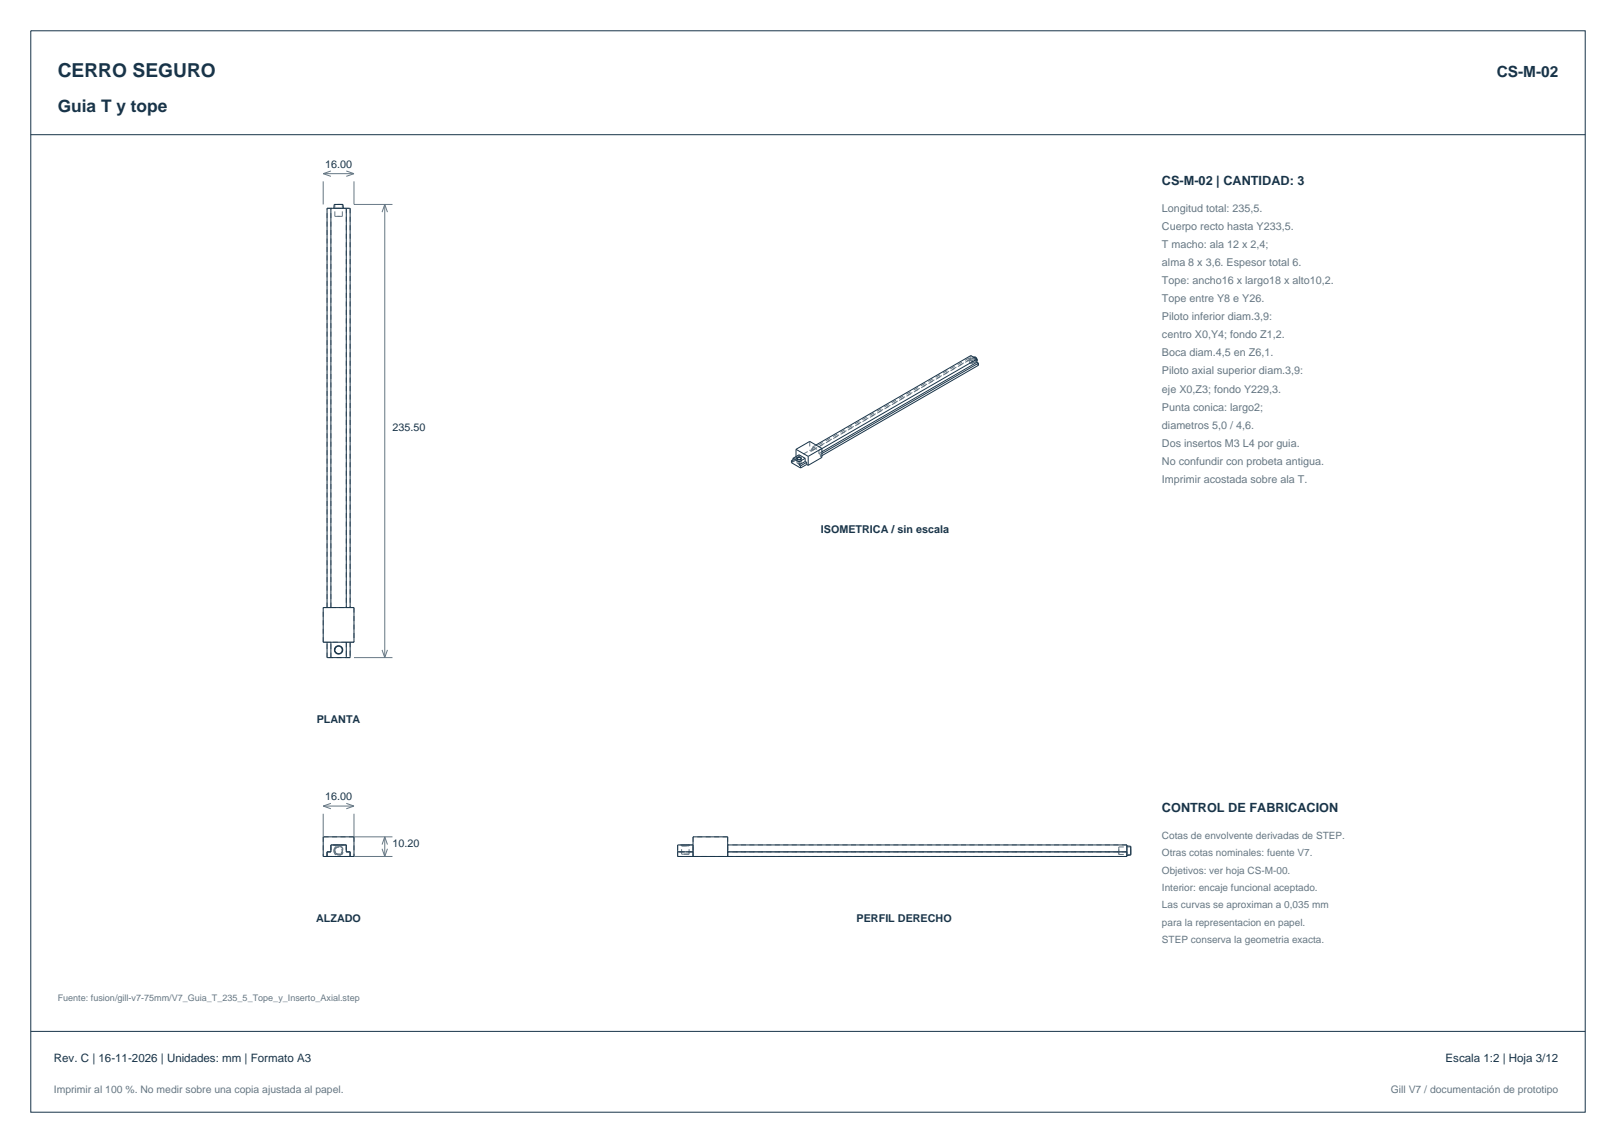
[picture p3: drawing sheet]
<svg xmlns="http://www.w3.org/2000/svg" width="420mm" height="297mm" viewBox="0 0 420 297" stroke-linecap="round" stroke-linejoin="round" font-family="sans-serif">
<defs><g id="words">
<text font-size="5" fill="#183449" x="15" y="20">CERRO SEGURO</text>
<text font-size="4.5" fill="#183449" x="15" y="29">Guia T y tope</text>
<text font-size="4" fill="#183449" x="389" y="20">CS-M-02</text>
<g font-size="3.3" fill="#183449">
<text x="302" y="48">CS-M-02 | CANTIDAD: 3</text>
<text x="302" y="211">CONTROL DE FABRICACION</text>
</g>
<g font-size="3" fill="#183449">
<text x="14" y="276">Rev. C | 16-11-2026 | Unidades: mm | Formato A3</text>
<text x="375.7" y="276">Escala 1:2 | Hoja 3/12</text>
</g>
<g font-size="2.8" fill="#183449">
<text x="84.5" y="43.6">16.00</text>
<text x="102" y="112">235.50</text>
<text x="213.3" y="138.6">ISOMETRICA / sin escala</text>
<text x="82.3" y="187.9">PLANTA</text>
<text x="84.5" y="208">16.00</text>
<text x="102" y="220">10.20</text>
<text x="82.2" y="239.5">ALZADO</text>
<text x="222.6" y="239.5">PERFIL DERECHO</text>
</g>
<g font-size="2.8" fill="#667782">
<text x="302" y="55">Longitud total: 235,5.</text>
<text x="302" y="59.7">Cuerpo recto hasta Y233,5.</text>
<text x="302" y="64.4">T macho: ala 12 x 2,4;</text>
<text x="302" y="69.1">alma 8 x 3,6. Espesor total 6.</text>
<text x="302" y="73.8">Tope: ancho16 x largo18 x alto10,2.</text>
<text x="302" y="78.5">Tope entre Y8 e Y26.</text>
<text x="302" y="83.2">Piloto inferior diam.3,9:</text>
<text x="302" y="87.9">centro X0,Y4; fondo Z1,2.</text>
<text x="302" y="92.6">Boca diam.4,5 en Z6,1.</text>
<text x="302" y="97.3">Piloto axial superior diam.3,9:</text>
<text x="302" y="102">eje X0,Z3; fondo Y229,3.</text>
<text x="302" y="106.7">Punta conica: largo2;</text>
<text x="302" y="111.4">diametros 5,0 / 4,6.</text>
<text x="302" y="116.1">Dos insertos M3 L4 por guia.</text>
<text x="302" y="120.8">No confundir con probeta antigua.</text>
<text x="302" y="125.5">Imprimir acostada sobre ala T.</text>
</g>
<g font-size="2.7" fill="#667782">
<text x="14" y="284">Imprimir al 100 %. No medir sobre una copia ajustada al papel.</text>
<text x="361.5" y="284">Gill V7 / documentación de prototipo</text>
</g>
<g font-size="2.6" fill="#667782">
<text x="302" y="218">Cotas de envolvente derivadas de STEP.</text>
<text x="302" y="222.5">Otras cotas nominales: fuente V7.</text>
<text x="302" y="227">Objetivos: ver hoja CS-M-00.</text>
<text x="302" y="231.5">Interior: encaje funcional aceptado.</text>
<text x="302" y="236">Las curvas se aproximan a 0,035 mm</text>
<text x="302" y="240.5">para la representacion en papel.</text>
<text x="302" y="245">STEP conserva la geometria exacta.</text>
</g>
<text font-size="2.3" fill="#667782" x="15" y="260">Fuente: fusion/gill-v7-75mm/V7_Guia_T_235_5_Tope_y_Inserto_Axial.step</text>
</g></defs>
<g fill="none" stroke="#183449" stroke-width=".26">
<path d="M8 8h404v281h-404zM8 35h404M86 54.1v103.8M86.7 54.1l.2-1h2.3v1M90 54.1v103.8M253 92.8a.71 .71 0 0 1 .8 .2 .71 .71 0 0 1 .1 .8M253.9 94.1l.4 .3M253.9 94.1l-40.3 23.3M253.9 93.3v.8M253.9 93.3l-40.3 23.3M253.9 93.3l-1.6-.9-40.2 23.2M254.3 94.4v.5l-40.7 23.5"/>
<path d="M254.3 94.4l-40.7 23.5M205.7 119.7v.5l2.4 1.4M206.1 119.1l1.6-.9 1.6 .9M206.1 119.5l-.4 .2M206.1 119.1v.8l-.4-.2M206.1 119.1l1.6 .9M206.9 116.8l3.2 1.8M206.9 116.8v1.8M207.1 118.9a.55 .55 0 0 1 .7-.2 .55 .55 0 0 1 .4 .6 .58 .58 0 0 1-.7 .2 .58 .58 0 0 1-.4-.6zM208.2 119.2a.6 .6 0 0 0-.5-.3 .6 .6 0 0 0-.6 .4M208.2 119.2v.1M209.3 119.1l-1.6 .9"/>
<path d="M209.3 119.1v.8M209.3 119.9l.4 .2M209.3 119.9l-1.6 .9M210.1 118.6v2.3M213.6 116.5l-3.2-1.8-3.5 2.1M213.6 116.5v2.4l-3.5 2M213.6 116.5l-3.5 2.1M207.7 120.8l.4 .3M207.7 120v.8M208.1 121.1v.5M209.7 120.1v.6M209.7 120.7l.4 .2"/>
<path d="M209.7 120.1l-1.6 1M209.7 120.7l-1.6 .9M84 157.9h8v9h-8zM85 157.9v-103.8h6v103.8M85 166.9v4h6v-4M86 166.9v4M90 166.9v4M84 217.4h8v5.1h-8zM180.1 219.6h-4v2.9h116.8v-2.9h-103.8M292.9 219.8l1 .1v2.3l-1 .1M85 222.5v-1.1h1v-1.8h4v1.8h1v1.1M176.1 221.4h4"/>
<path d="M180.1 222.5v-5.1h9v5.1M189.1 221.4h103.8M8 268h404"/>
<circle cx="88" cy="168.9" r=".98"/>
<circle cx="88" cy="168.9" r="1.1"/>
</g>
<g fill="none" stroke="#667782" stroke-width=".26" stroke-dasharray="1.3 .9" stroke-linecap="butt">
<path d="M85 54.1h6M86.7 54.1h2.5M87 56.2v-3.1M87 53.1h2M87 56.2h2M89 53.1h-2M89 56.2h-2M89 56.2v-3.1M89.2 53.1h-2.3M89.2 54.1h-2.5M90 54.1v103.8M91 54.1v103.8"/>
<path d="M251.9 93.8a.65 .65 0 0 0 .7 .7M251.9 93l-41.1 23.7M251.9 93v.5M251.9 93.5l2.4 1.4M252 93.5l-.1 .3M252 93.5l1.2-.7M252.3 93.2l-.4-.2M252.3 92.4v.8M252.6 94.5a.63 .63 0 0 0-.6-1M252.6 94.5l1.2-.7M252.6 93.3a.8 .8 0 0 0 .9 .8M252.8 92.9l-.2 .4"/>
<path d="M253 92.8l-.2 .1M253.1 93l.1-.3M253.1 93.1a.65 .65 0 0 0 .7 .7M253.2 92.8l-.1 .3M253.5 94.1a.84 .84 0 0 0-.7-1.2M253.8 93.8a.63 .63 0 0 0-.6-1M253.9 93.9a.74 .74 0 0 1-.8-.9M253.9 93.9l-.4 .2M253.9 93.8v.1M206.1 119.9l1.6-.9M206.9 118.6v.5M206.9 119.1l3.5-2.1"/>
<path d="M207.1 119.3h.1M207.2 119.3a.74 .74 0 0 0 1 0M207.2 119.3l-.1-.1M207.3 119.3l-.4-.2M207.3 118.8v.5M207.3 118.8l-1.2 .7M207.3 120a.65 .65 0 0 1 .9 .2M207.7 119l-.4-.2M207.7 118.2v.8M208.2 119.3l.1-.1M210.4 117l.4 .3M210.4 114.7v2.3"/>
<path d="M210.8 116.7l.4 .2M210.8 117.3v-.6M210.8 117.3l41.1-23.8M211.2 116.1l1.6 .9M211.2 116.9v-.8M211.2 116.9l41.1-23.7M212.1 115.6l-.9 .5M212.8 117.9l.4 .2M212.8 117v.9M212.8 117l.8-.4M213.2 118.1v.5M213.2 118.6l.4 .3"/>
<path d="M213.2 118.1l.4-.2M213.6 118.4l-.4 .2M213.6 117.4l-.8 .5M205.7 120.2l1.6-.9M207.1 120.2l.2-.2M207.1 120.2v-1M208.2 120.2a.63 .63 0 0 1-1.1 0M208.2 120.2v-1M84 157.9h1M85 157.9h1M85 157.9v-103.8M86 157.9h4"/>
<path d="M86 157.9v-103.8M90 157.9h1M91 157.9h1M92 157.9v9M84 166.9v-9M85 166.9h-1M85 170.9v-4M86 166.9h-1M86 170.9v-4M87 168.9a.97 .97 0 0 1 1.4-.9 .97 .97 0 0 1 .3 1.6 .97 .97 0 0 1-1.6-.4l-.1-.3M90 166.9h-4M90 166.9v4"/>
<path d="M91 166.9h-1M91 166.9v4M91 170.9h-6M92 166.9h-1M84 217.4v5.1M86 219.6h4M86 219.6v1.8M86.9 219.6h2.2M87 219.8l-.1-.2M87 219.8h2M89 219.8h-2M89 219.8l.1-.2"/>
<path d="M89.1 219.6h-2.2M90 219.6v1.8M90 219.6h-4M92 217.4h-8M92 217.4v5.1M176.1 219.6v1.8M177 219.6h1.1M177.2 219.8h1.9M177.2 219.8l-.2-.2M178.1 219.6h1.1M178.1 219.8h-.9M179.1 219.8h-1"/>
<path d="M179.1 219.8l.1-.2M179.2 219.6h-2.2M180.1 217.4v5.1M180.1 219.6v1.8M180.1 219.6h-4M189.1 219.6v1.8M189.1 217.4v5.1M189.1 217.4h-9M292.9 219.6h-103.8M292.9 219.6v1.8M292.9 219.8v1.3M84 222.5h1"/>
<path d="M85 221.4h1M85 222.5v-1.1M85 221.4v1.1M85 222.5h6M86 221.4v-1.8M86 221.4h-1M86.7 221.1a1.25 1.25 0 0 0 1.8 1.1 1.25 1.25 0 0 0 .3-2.1 1.25 1.25 0 0 0-2 .5l-.1 .5M86.9 221.1a1.15 1.15 0 0 1 1.6-1.1 1.15 1.15 0 0 1 .3 1.9 1.15 1.15 0 0 1-1.9-.5v-.3M87 221.1a.97 .97 0 0 0 1.4 .8 .97 .97 0 0 0 .3-1.5 .97 .97 0 0 0-1.6 .3l-.1 .4M87 221.9v-2.1M87 221.9h2M89 221.9h-2"/>
<path d="M89 221.9v-2.1M90 221.4h1M90 221.4v-1.8M91 221.4v1.1M91 222.5h1M91 222.5v-1.1M91 221.4h-1M176.1 222.5h4M176.1 221.4v1.1M176.1 221.4h4M177.2 221.9h.9M177.2 221.9v-2.1"/>
<path d="M178.1 221.9h1M179.1 221.9h-1.9M179.1 221.9v-2.1M180.1 222.5v-1.1M180.1 221.4v1.1M180.1 221.4v-1.8M180.1 222.5h9M180.1 221.4h-4M189.1 221.4v1.1M189.1 221.4v-1.8M189.1 222.5v-1.1M189.1 222.5h103.8"/>
<path d="M189.1 221.4h103.8M290.8 221.1v.9M290.8 222v-1.9M290.8 220.1v1M290.8 222h3.1M290.8 220.1h3.1M292.9 221.4h-103.8M292.9 221.4v1.1M292.9 221.1v1.2M292.9 222.3v-2.5M293.9 221.1v.9M293.9 222v-1.9"/>
<path d="M293.9 220.1v1M293.9 221.1v-1.2M293.9 222.2v-1.1"/>
</g>
<g fill="none" stroke="#667782" stroke-width=".26">
<path d="M84 47.1v6M84 45.1h8M84 45.1l2 .7M86 44.4l-2 .7M90 44.4l2 .7M92 47.1v6h10M92 45.1l-2 .7M100 53.1v117.8M100 53.1l-.7 2M100 53.1l.7 2M92 170.9h10M99.3 168.9l.7 2"/>
<path d="M100.7 168.9l-.7 2M84 211.5v5.9M84 209.5h8M84 209.5l2 .6M86 208.7l-2 .8M90 208.7l2 .8M92 211.5v5.9h10M92 209.5l-2 .6M100 217.4v5.1M100 217.4l-.7 2M100 217.4l.7 2M92 222.5h10"/>
<path d="M99.3 220.5l.7 2M100.7 220.5l-.7 2"/>
</g>
<use href="#words"/>
</svg>
